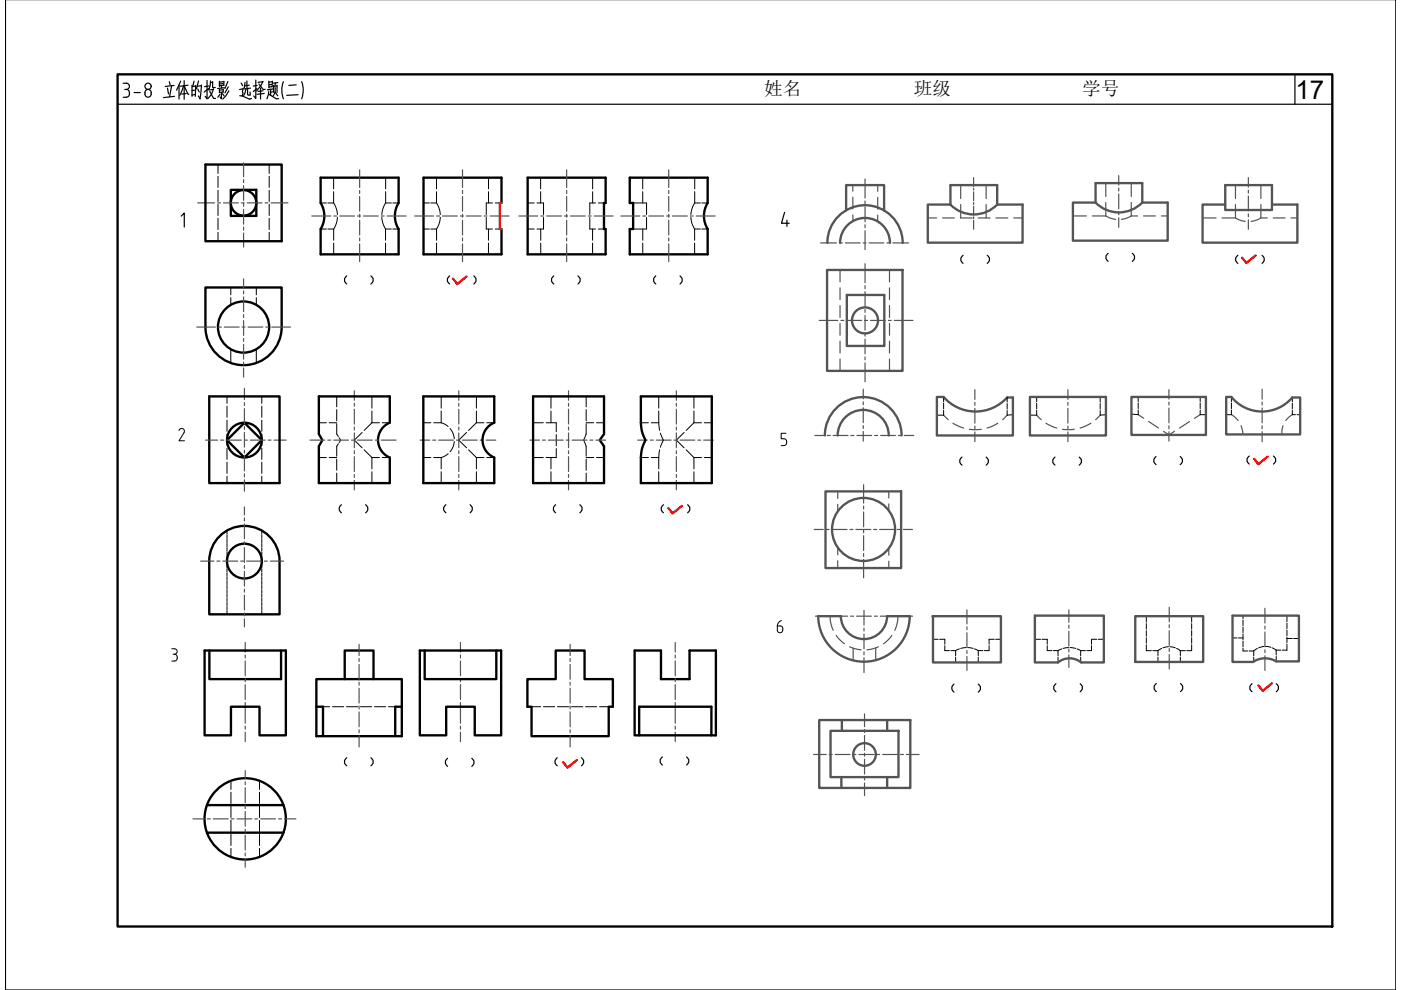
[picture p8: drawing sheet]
<svg xmlns="http://www.w3.org/2000/svg" width="297mm" height="210mm" viewBox="0 0 297 210" stroke-linecap="round" stroke-linejoin="round" font-family="sans-serif">
<defs><g id="words">
<text font-size="5.5" x="274.7" y="20.9">17</text>
<g font-size="4">
<text x="162" y="20.2">姓名</text>
<text x="193.7" y="20.2">班级</text>
<text x="229.4" y="20.2">学号</text>
</g>
</g></defs>
<g fill="none" stroke="#000" stroke-width=".25">
<path d="M38.4 45.8l.7-.6v2.9M73.5 58.5l-.4 .6v.5l.4 .6M78.6 58.5l.5 .6v.5l-.5 .6M95.3 58.5l-.4 .6v.5l.4 .6M100.5 58.5l.4 .6v.5l-.4 .6M117.4 58.5l-.5 .6v.5l.5 .6M122.5 58.5l.5 .6v.5l-.5 .6M139 58.5l-.4 .6v.5l.4 .6M144.2 58.5l.4 .6v.5l-.4 .6M166.3 45l-.6 2.3h1.6M166.8 46.7v1.3M204.2 54.1l-.5 .6v.6l.5 .5"/>
<path d="M209.3 54.1l.5 .6v.6l-.5 .5M234.9 53.7l-.4 .6v.5l.4 .6M240.1 53.7l.4 .6v.5l-.4 .6M262.4 54.1a.98 .98 0 0 0 0 1.7M267.6 54.1a.98 .98 0 0 1 0 1.7M204 96.9l-.5 .6v.5l.5 .6M209.1 96.9l.4 .6v.5l-.4 .6M223.7 96.9l-.5 .6v.5l.5 .6M228.8 96.9l.5 .6v.5l-.5 .6M245.1 96.8l-.5 .6v.5l.5 .6M250.2 96.8l.5 .6v.5l-.5 .6M264.9 96.7l-.5 .6v.5l.5 .6"/>
<path d="M270 96.7l.5 .6v.5l-.5 .6M72.4 107l-.5 .6v.6l.5 .5M77.5 107l.5 .6v.6l-.5 .5M94.5 107l-.4 .6v.6l.4 .5M99.7 107l.4 .6v.6l-.4 .5M117.8 107l-.5 .6v.6l.5 .5M122.9 107l.5 .6v.6l-.5 .5M140.7 107l-.5 .6v.6l.5 .5M145.8 107l.4 .6v.6l-.4 .5M202.3 145l-.5 .6v.6l.5 .6M207.4 145l.5 .6v.6l-.5 .6M223.9 145l-.5 .5v.6l.5 .6"/>
<path d="M229 145l.5 .5v.6l-.5 .6M245.2 144.9l-.5 .6v.6l.5 .5M250.3 144.9l.4 .6v.6l-.4 .5M265.5 145l-.5 .5v.6l.5 .6M270.6 145l.4 .5v.6l-.4 .6M73.5 160.7l-.4 .5v.6l.4 .6M78.6 160.7l.5 .5v.6l-.5 .6M94.9 160.8l-.5 .5v.6l.5 .6M100 160.8l.5 .5v.6l-.5 .6M118.1 160.7l-.4 .5v.6l.4 .6M123.3 160.7l.4 .5v.6l-.4 .6M140.4 160.5l-.4 .6v.5l.4 .6"/>
<path d="M145.6 160.5l.4 .6v.5l-.4 .6"/>
</g>
<!-- layer: xi -->
<path d="M37.9 91.3a.58 .58 0 0 1 .8-.4 .58 .58 0 0 1 .3 .8M39 91.7l-1.1 1.8h1.2M166.6 91.9h-1v1.1h.6a.58 .58 0 0 1 .6 .6M166.8 93.9a.58 .58 0 0 1-.6 .6h-.6M166.8 93.6v.3M36.4 137.6h.6a.58 .58 0 0 1 .6 .5 .58 .58 0 0 1-.6 .6M36.7 138.7h.3M37 138.7a.74 .74 0 0 1 .6 .7 .74 .74 0 0 1-.6 .8h-.6M164.8 132.7h.6a.71 .71 0 0 1 .6 .8 .71 .71 0 0 1-.8 .6l-.4-.3zM165.7 131.6a1.32 1.32 0 0 0-.9 1.1" fill="none" stroke="#000" stroke-width=".21"/>
<!-- layer: CENTER -->
<g fill="none" stroke="#545454" stroke-width=".25">
<path d="M51.6 34.5v3M51.6 38.1v.6M51.6 39.4v3.1M76.2 36v3.8M98.1 36v3.8M120.1 36v3.8M141.8 36v3.8M183.4 37.9v4.1M206.4 37.7v1.9M206.4 39.9v.4M237.2 37.2v2.1M237.2 39.9v.6"/>
<path d="M264.7 37.7v2M41.9 43h3.6M46.1 43h.7M47.4 43h3.1M51.2 43h.6M51.6 43.1v.7M51.6 44.4v3.1M51.6 48.2v.6M51.6 49.4v3M51.6 59.1v1.9M52.4 43h3.2M56.2 43h.6"/>
<path d="M57.5 43h3.6M66.1 45.8h4M70.8 45.8h.6M72 45.8h3.2M75.8 45.8h.6M76.2 40.4v.6M76.2 41.6v3.2M76.2 45.4v.7M76.2 46.7v3.1M76.2 50.5v.6M76.2 51.7v3.8M77.1 45.8h3.1"/>
<path d="M80.8 45.8h.7M82.1 45.8h4M87.9 45.8h4M92.6 45.8h.6M93.8 45.8h3.2M97.6 45.8h.6M98.1 40.4v.6M98.1 41.6v3.2M98.1 45.4v.7M98.1 46.7v3.1M98.1 50.5v.6M98.1 51.7v3.8"/>
<path d="M98.9 45.8h3.1M102.6 45.8h.7M103.9 45.8h4M110 45.8h4M114.7 45.8h.6M115.9 45.8h3.2M119.7 45.8h.6M120.1 40.4v.6M120.1 41.6v3.2M120.1 45.4v.7M120.1 46.7v3.1M120.1 50.5v.6"/>
<path d="M120.1 51.7v3.8M120.9 45.8h3.2M124.7 45.8h.6M126 45.8h4M131.6 45.8h4.1M136.3 45.8h.6M137.5 45.8h3.2M141.3 45.8h.7M141.8 40.4v.6M141.8 41.6v3.2M141.8 45.4v.7M141.8 46.7v3.1"/>
<path d="M141.8 50.5v.6M141.8 51.7v3.8M142.6 45.8h3.1M146.4 45.8h.6M147.6 45.8h4M174 51.5h3.3M178 51.5h.6M179.2 51.5h3.2M183 51.5h.6M183.4 42.6v.6M183.4 43.9v3.1M183.4 47.6v.7"/>
<path d="M183.4 48.9v4M183.4 55.9v4M184.3 51.5h3.1M188 51.5h.7M189.3 51.5h3.3M206.4 40.7v1.9M206.4 43v.3M206.4 43.7v1.9M206.4 46v.3M206.4 46.7v1.9M237.2 41.1v3.2M237.2 44.9v.6"/>
<path d="M237.2 46.2v2M264.7 40.3v.6M264.7 41.6v3.1M264.7 45.3v.7M264.7 46.6v2M41.7 69.3h4M46.3 69.3h.6M47.6 69.3h3.1M51.3 69.3h.7M51.6 61.7v.6M51.6 62.9v3.2M51.6 66.7v.6"/>
<path d="M51.6 68v3.1M51.6 71.7v.7M51.6 73v3.2M51.6 76.8v.6M51.6 78v2M52.6 69.3h3.1M56.4 69.3h.6M57.6 69.3h4M173.7 67.9h3.9M178.3 67.9h.6M179.5 67.9h3.2M183.3 67.9h.6"/>
<path d="M183.4 60.6v.6M183.4 61.8v3.2M183.4 65.6v.6M183.4 66.9v3.1M183.4 70.6v.7M183.4 71.9v3.1M183.4 75.7v.6M183.4 76.9v4.1M184.6 67.9h3.1M188.3 67.9h.7M189.6 67.9h4M43.6 93.3h2.6"/>
<path d="M46.8 93.3h.6M48 93.3h3.2M51.8 93.3h.6M51.8 82.3v2.4M51.8 85.4v.6M51.8 86.6v3.2M51.8 90.4v.6M51.8 91.7v3.1M51.8 95.4v.7M51.8 96.7v3.1M53.1 93.3h3.1M56.8 93.3h.7"/>
<path d="M58.1 93.3h2.6M65.7 93.3h3.2M69.5 93.3h.6M70.8 93.3h3.1M74.5 93.3h.7M75.1 82.9v2M75.1 85.5v.6M75.1 86.8v3.1M75.1 90.5v.7M75.1 91.8v3.1M75.1 95.6v.6M75.1 96.8v3.2"/>
<path d="M75.8 93.3h3.1M79.6 93.3h.6M80.8 93.3h3.2M89.1 93.3h2M91.7 93.3h.7M93 93.3h3.1M96.8 93.3h.6M97.3 82.9v2M97.3 85.5v.6M97.3 86.8v3.1M97.3 90.5v.7M97.3 91.8v3.1"/>
<path d="M97.3 95.6v.6M97.3 96.8v3.2M98 93.3h3.2M101.8 93.3h.6M103.1 93.3h2M112.3 93.3h2.1M115 93.3h.6M116.3 93.3h3.1M120 93.3h.7M120.5 82.9v2M120.5 85.5v.6M120.5 86.8v3.1"/>
<path d="M120.5 90.5v.7M120.5 91.8v3.1M120.5 95.6v.6M120.5 96.8v3.2M121.3 93.3h3.2M125.1 93.3h.6M126.3 93.3h2.1M135.2 93.3h2M137.9 93.3h.6M139.1 93.3h3.2M142.9 93.3h.6M143.4 82.9v2"/>
<path d="M143.4 85.5v.6M143.4 86.8v3.1M143.4 90.5v.7M143.4 91.8v3.1M143.4 95.6v.6M143.4 96.8v3.2M144.2 93.3h3.1M147.9 93.3h.7M149.2 93.3h2.1M172.8 92.3h2M175.4 92.3h.6M176.6 92.3h3.2"/>
<path d="M180.4 92.3h.6M181.7 92.3h3.1M183 82.5v2.1M183 85.2v.6M183 86.4v3.2M183 90.2v.7M183 91.5v2M185.4 92.3h.7M186.7 92.3h3.2M190.5 92.3h.6M191.7 92.3h2M206.7 82.6v2.1"/>
<path d="M206.7 85.3v.6M206.7 86.6v3.1M206.7 90.3v.7M206.7 91.6v2.1M226.4 82.6v2.1M226.4 85.3v.6M226.4 86.6v3.1M226.4 90.3v.7M226.4 91.6v2.1M247.8 82.6v2M247.8 85.3v.6M247.8 86.5v3.2"/>
<path d="M247.8 90.3v.6M247.8 91.5v2M267.6 82.5v2.1M267.6 85.3v.6M267.6 86.5v3.2M267.6 90.3v.6M267.6 91.5v2.2M42.5 119h2.9M46 119h.6M47.3 119h3.1M51 119h.7M51.8 100.5v.6"/>
<path d="M51.8 101.7v2.4M51.8 107.5v1.7M51.8 109.8v.7M51.8 111.1v3.1M51.8 114.9v.6M51.8 116.1v3.2M51.8 119.9v.6M52.3 119h3.1M56.1 119h.6M57.3 119h2.8M75.1 100.6v.6M75.1 101.9v2"/>
<path d="M97.3 100.6v.6M97.3 101.9v2M120.5 100.6v.6M120.5 101.9v2M143.4 100.6v.6M143.4 101.9v2M172.6 112.3h1.9M175.2 112.3h.6M176.4 112.3h3.2M180.2 112.3h.6M181.5 112.3h3.1M183.1 102.8v3.9"/>
<path d="M183.1 107.3v.6M183.1 108.6v3.1M183.1 112.3v.7M183.1 113.6v3.1M183.1 117.4v.6M183.1 118.6v3.9M185.2 112.3h.7M186.5 112.3h3.1M190.3 112.3h.6M191.5 112.3h2M51.8 121.1v3.2M51.8 124.9v.6"/>
<path d="M51.8 126.2v3.1M51.8 129.9v.7M51.8 131.2v1.7M52 136.2v2.1M52 138.9v.6M76.1 136.6v2.4M76.1 139.6v.7M97.6 136.2v2.1M97.6 138.9v.6M120.9 136.6v2.4M120.9 139.6v.7M143.2 136.2v2.1"/>
<path d="M143.2 138.9v.6M172.9 130.6h1.8M175.3 130.6h.6M176.6 130.6h3.1M180.3 130.6h.7M181.6 130.6h3.1M183.2 129.4v3.1M183.2 133.2v.6M183.2 134.4v3.2M183.2 138.2v.6M183.2 139.5v3.1M185.4 130.6h.6"/>
<path d="M186.6 130.6h3.2M190.4 130.6h.6M191.7 130.6h1.8M205 129.3v3M205 132.9v.6M205 134.2v3.1M205 137.9v.7M205 139.2v3M226.6 129.3v2.6M226.6 132.6v.6M226.6 133.8v3.2M226.6 137.6v.6"/>
<path d="M226.6 138.9v2.6M247.9 128.7v3.1M247.9 132.5v.6M247.9 133.7v3.2M247.9 137.5v.6M247.9 138.8v3M268.2 129v3.1M268.2 132.7v.7M268.2 134v3.1M268.2 137.8v.6M268.2 139v3.2M52 140.1v3.2"/>
<path d="M52 143.9v.6M52 145.2v3.1M52 148.9v.7M52 150.2v3.1M52 154v.6M52 155.2v2.1M76.1 140.9v3.1M76.1 144.7v.6M76.1 145.9v3.2M76.1 149.7v.6M76.1 150.9v3.2M76.1 154.7v.6"/>
<path d="M76.1 156v2.4M97.6 140.1v3.2M97.6 143.9v.6M97.6 145.2v3.1M97.6 148.9v.7M97.6 150.2v3.1M97.6 154v.6M97.6 155.2v2.1M120.9 140.9v3.1M120.9 144.7v.6M120.9 145.9v3.2M120.9 149.7v.6"/>
<path d="M120.9 150.9v3.2M120.9 154.7v.6M120.9 156v2.4M143.2 140.1v3.2M143.2 143.9v.6M143.2 145.2v3.1M143.2 148.9v.7M143.2 150.2v3.1M143.2 154v.6M143.2 155.2v2.1M172.5 160h2.7M175.8 160h.6"/>
<path d="M177.1 160h3.1M180.8 160h.7M182.1 160h3.1M183.3 151.4v2.7M183.3 154.7v.6M183.3 155.9v3.2M183.3 159.7v.6M185.9 160h.6M187.1 160h3.2M190.9 160h.6M192.2 160h2.7M40.9 173.6h2.4"/>
<path d="M44 173.6h.6M45.2 173.6h3.2M49 173.6h.6M50.3 173.6h3.1M52 163.4v1.7M52 165.8v.6M52 167v3.2M52 170.8v.6M52 172v3.2M52 175.8v.6M52 177.1v3.1M54 173.6h.7"/>
<path d="M55.3 173.6h3.1M59.1 173.6h.6M60.3 173.6h2.4M183.3 161v3.1M183.3 164.7v.7M183.3 166v2.7M52 180.9v.6M52 182.1v1.8"/>
</g>
<g fill="none" stroke="#545454" stroke-width=".5">
<path d="M259.8 39.2h9.9v5.3h-9.9zM175.4 57.2h16v21.4h-16zM175.4 51.5a8 8 0 0 1 8-8 8 8 0 0 1 8 8M178.1 51.5a5.3 5.3 0 0 1 5.3-5.3 5.3 5.3 0 0 1 5.3 5.3M179.4 44.6v-5.4h8v5.4M201.5 43.4a6.9 6.9 0 0 0 9.9 0M201.5 43.4h-4.8v8h20.1v-8h-5.4M201.5 43.4v-4.2h9.9v4.2M232.3 42.9a6.9 6.9 0 0 0 9.9 0M232.3 43h-4.8v8h20.1v-8h-5.4M232.3 43v-4.2h9.9v4.2M259.8 43.4h-4.8v8h20.1v-8h-5.4"/>
<path d="M179.5 62.5h8v10.8h-8zM174.9 92.3a8.1 8.1 0 0 1 8.1-8.1 8.1 8.1 0 0 1 8.2 8.1M177.6 92.3a5.4 5.4 0 0 1 5.4-5.4 5.4 5.4 0 0 1 5.4 5.4M213.5 84.3a9 9 0 0 1-13.4-.1h-1.5v8.1h16.2v-8h-1.3M218.4 84.2h16.1v8.1h-16.1zM239.9 84.2h15.8v8h-15.8zM261.1 84.2a8.4 8.4 0 0 0 12.9 .1h1.7v7.8h-15.7v-7.9h1.1M175 104.2h16.1v16.2h-16.1zM188.1 130.6a4.9 4.9 0 0 1-4.9 4.9 4.9 4.9 0 0 1-4.9-4.9h-4.8a9.7 9.7 0 0 0 9.7 9.7 9.7 9.7 0 0 0 9.7-9.7h-4.8M197.7 130.6h14.5v9.9h-14.4v-9.9M219.4 130.5h14.6v10h-4.8a3.9 3.9 0 0 0-4.9 0h-4.9zM240.7 130.6h14.4v9.7h-14.4z"/>
<path d="M261.3 130.5h14.1v9.7h-4.8a4.6 4.6 0 0 0-4.9 .1h-4.4zM173.7 152.7h19.3v14.4h-19.3zM176.1 155h14.4v9.8h-14.4zM178.5 152.7v2.3M188.1 152.7v2.3M178.4 164.8v2.3M188.1 164.8v2.3"/>
<circle cx="183.4" cy="67.9" r="2.76"/>
<circle cx="183.1" cy="112.3" r="6.7"/>
<circle cx="183.3" cy="160" r="2.4"/>
</g>
<g fill="none" stroke="#545454" stroke-width=".25">
<path d="M180.8 39.2v1.3M186.1 39.2v1.4M203.7 39.2v2.9M209.1 39.2v2.9M234.4 38.8v2.9M239.8 38.8v2.9M261.9 39.2v2.9M267.3 39.2v2.9M178.1 57.2v2.6M180.8 41.8v2.5M180.8 45.6v1.3M186.1 41.8v2.6"/>
<path d="M186.1 45.6v1.3M188.6 57.2v2.6M196.7 46.2h1.9M199.8 46.2h2.5M203.6 46.2h2.5M203.7 43.4v2.8M207.4 46.2h2.5M209.1 43.4v2.8M211.2 46.2h2.5M214.9 46.2h1.9M227.5 45.8h2.8M231.6 45.8h2.8"/>
<path d="M234.4 45.8l1.2 .5 .9 .2M234.4 42.9v2.9M239.8 45.8l-1.1 .5-.9 .2M239.8 42.9v2.9M239.8 45.8h1.4M242.5 45.8h2.5M246.2 45.8h1.4M255 46.2h2.8M259.1 46.2h2.8M261.9 46.2l.8 .4 1.3 .3M261.9 43.4v2.8M267.3 46.2l-.7 .4-1.3 .3"/>
<path d="M267.3 46.2h1.4M267.3 43.4v2.8M269.9 46.2h2.6M273.7 46.2h1.4M178.1 61v2.5M178.1 64.8v2.5M178.1 68.6v2.5M178.1 72.3v2.6M178.1 76.1v2.5M188.6 61v2.5M188.6 64.8v2.5M188.6 68.6v2.5"/>
<path d="M188.6 72.3v2.6M188.6 76.1v2.5M200.1 88l.9 1M202 89.7l2.3 1.1M205.5 91h2.6M211.6 89.7l-2.3 1.1M213.5 88l-.9 1M219.8 88l1 1M221.8 89.7l2.2 1.1M225.3 91h2.5M231.3 89.7l-2.3 1.1M233.3 88l-1 1"/>
<path d="M241.3 87.9l1.2 .8M243.5 89.4l2.1 1.4M249 91.4l-1.2 .8-1.1-.7M252.2 89.4l-2.1 1.4M254.5 87.9l-1.2 .8M261.1 87.9l1.4 1.3M263.1 90.3l.4 1.8M272 90.3l-.2 1.8M274 87.9l-1.4 1.3M177.6 104.2v1.5M177.6 106.9v1.5M177.6 116.1v1.5"/>
<path d="M177.6 118.9v1.5M188.4 104.2v1.4M188.4 106.8v1.4M188.4 116.3v1.4M188.4 119v1.4M176 130.6l.2 1.7 .5 1.3M177.3 134.7l.7 .9 1 .9M180.1 137.1l1.2 .4 1.2 .3M180.9 137.4v2.6M185.7 137.4v2.6M186.2 137.1l-1.1 .5-1.3 .2M189.1 134.7l-.7 .9-1.1 .9"/>
<path d="M190.4 130.6l-.2 1.7-.5 1.3"/>
</g>
<!-- layer: xu -->
<g fill="none" stroke="#000" stroke-width=".21">
<path d="M46.2 34.9v1.9M46.2 37.4v2.3M57.1 34.9v1.9M57.1 37.4v2.3M70.7 37.7v2.4M81.8 37.7v2.4M92.5 37.7v2.4M103.6 37.7v2.4M114.6 37.7v2.4M125.7 37.7v2.4M136.3 37.7v2.4M147.3 37.7v2.4"/>
<path d="M46.2 40.3v2.4M46.2 43.3v2.4M46.2 46.3v2.4M46.2 49.3v1.8M57.1 40.3v2.4M57.1 43.3v2.4M57.1 46.3v2.4M57.1 49.3v1.8M68 48.6h1.2M68 43h1.2M69.5 43h1.2M69.5 48.6h1.2"/>
<path d="M70.7 43l.6 1.2 .2 1.3M70.7 40.6v2.4M70.7 48.6v2.3M70.7 51.5v2.4M71.5 46.1l-.2 1.2-.6 1.3M80.9 46.1l.3 1.2 .5 1.3M81.7 48.6h1.3M81.7 48.6v2.3M81.7 51.5v2.4M81.8 43l-.6 1.2-.2 1.3M81.8 43h1.2M81.8 40.6v2.4"/>
<path d="M83.3 48.6h1.2M83.3 43h1.2M89.8 48.6h1.2M89.8 43h1.2M91.3 43h1.2M91.3 48.6h1.3M92.5 43l.6 1.2 .3 1.3M92.5 40.6v2.4M92.6 48.6v2.3M92.6 51.5v2.4M93.4 46.1l-.3 1.2-.5 1.3M103.1 46.1v2.5h1.3"/>
<path d="M103.6 48.6v2.3M103.6 51.5v2.4M103.6 40.6v2.4M104.4 43h-1.3v2.5M105 48.6h1.3M105 43h1.3M111.9 48.6h1.4M111.9 43h1.4M113.9 43h1.3v2.5M114.6 40.6v2.4M114.6 48.6v2.3M114.6 51.5v2.4"/>
<path d="M115.2 46.1v2.5h-1.3M125 46.1v2.5h1.3M125.6 48.6v2.3M125.6 51.5v2.4M125.7 40.6v2.4M126.3 43h-1.3v2.5M126.8 48.6h1.3M126.8 43h1.3M134.2 43h2.9v2.5M136.3 40.6v2.4M136.3 48.6v2.3M136.3 51.5v2.4"/>
<path d="M137.1 46.1v2.5h-2.9M146.5 46.1l.2 1.2 .6 1.3M147.3 48.6v2.3M147.3 51.5v2.4M147.3 48.6h1.2M147.3 43l-.6 1.2-.2 1.3M147.3 40.6v2.4M147.3 43h1.2M148.8 48.6h1.2M148.8 43h1.2M48.9 61v1.5M48.9 63.1v1.5"/>
<path d="M48.9 74v3M54.3 61v1.5M54.3 63.1v1.5M54.3 74.1v2.9M48.1 84v1.5M48.1 86.1v2.4M48.1 89.1v2.4M48.1 92v2.4M48.1 95v2.4M48.1 98v2.4M55.5 84v1.5M55.5 86.1v2.4"/>
<path d="M55.5 89.1v2.4M55.5 92v2.4M55.5 95v2.4M55.5 98v2.4M67.6 89.6h1.6M67.6 97h1.6M69.8 89.6h1.6M69.8 97h1.6M71.4 89.8v2.2l.3 .5M71.4 84v2.3M71.4 86.9v2.3M71.4 97.3v2.4"/>
<path d="M71.7 94.1l-.3 .5v2.1M71.9 92.8l.3 .5-.3 .5M76.8 91.7l-1.7 1.6 1.7 1.7M77.2 95.4l1.7 1.6M78.9 89.6h1.6M78.9 97h1.6M78.9 89.6l-1.7 1.7M78.9 84v2.5M78.9 87.1v2.5M78.9 97v2.4M81 89.6h1.6M81 97h1.6"/>
<path d="M89.8 89.6h1.6M89.8 97h1.6M91.9 89.6h1.6M91.9 97h1.6M93.5 89.6l1.5 .8M93.5 84v2.5M93.5 87.1v2.5M93.5 97v2.4M95 96.2l-1.5 .8M95.4 90.9l.7 1.1 .2 1M96.3 93.6l-.2 1.1-.7 1.1M98.9 91.7l-1.6 1.6 1.6 1.7"/>
<path d="M99.3 95.4l1.7 1.6M101 89.6h1.6M101 97h1.6M101 89.6l-1.7 1.7M101 84v2.5M101 87.1v2.5M101 97v2.4M103.2 89.6h1.6M103.2 97h1.6M113 89.6h2.2M113 97h2.2M115.8 89.6h2.1v1.9"/>
<path d="M116.8 84v2.5M116.8 87.1v2.5M116.8 97v2.4M117.9 92.1v2.4M117.9 95.1v1.9h-2.1M124.3 89.8a4.8 4.8 0 0 1-.6 3.5 4.8 4.8 0 0 1 .6 3.4M124.3 89.6h1.6M124.3 97h1.6M124.3 84v2.3M124.3 86.9v2.3M124.3 97.3v2.4M126.5 89.6h1.6"/>
<path d="M126.5 97h1.6M135.9 89.6h1.6M135.9 97h1.6M138.1 89.6h1.6M138.1 97h1.6M139.7 89.6l.2 1.7M139.7 84v2.5M139.7 87.1v2.5M139.7 97v2.4M139.9 95.4l-.2 1.6M140 91.8l.6 1.5-.6 1.5M145.1 91.7l-1.7 1.6 1.7 1.7"/>
<path d="M145.5 95.4l1.6 1.6M147.1 89.6l-1.6 1.7M147.1 84v2.5M147.1 87.1v2.5M147.1 97v2.4M147.1 89.6h1.6M147.1 97h1.6M149.3 89.6h1.6M149.3 97h1.6M200.1 87v1h-1.5M200.1 84.2v1M200.1 85.5v1.2"/>
<path d="M213.5 87v1l1.3-.1M213.5 84.3v1M213.5 85.6v1.1M219.8 87v1h-1.4M219.8 84.2v1M219.8 85.5v1.2M233.3 87v1l1.2-.1M233.3 84.3v1M233.3 85.6v1.1M241.3 86.9v1l-1.4-.1M241.3 84.2v.9M241.3 85.4v1.2"/>
<path d="M254.5 86.9v1h1.2M254.5 84.2v.9M254.5 85.4v1.2M261.1 86.9v1h-1.1M261.1 84.2v.9M261.1 85.4v1.2M274 87v.9h.7M274 84.3v.9M274 85.5v1.2M275 87.9h.7M48.1 101v1.4M48.1 112.5v.8"/>
<path d="M48.1 113.4v.8M48.1 114.3v.7M48.1 115.2v.7M48.1 116.1v.7M48.1 117v.7M48.1 117.9v.7M48.1 118.8v.7M48.1 119.7v.7M55.5 101v1.4M55.5 112.5v.8M55.5 113.4v.8M55.5 114.3v.7"/>
<path d="M55.5 115.2v.7M55.5 116.1v.7M55.5 117v.7M55.5 117.9v.7M55.5 118.8v.7M55.5 119.7v.7M71.4 100.3v2.1M78.9 100v2.4M93.5 100v2.4M101 100v2.4M116.8 100v2.4M124.3 100.3v2.1"/>
<path d="M139.7 100v2.4M147.1 100v2.4M48.1 120.6v.7M48.1 121.5v.7M48.1 122.3v.8M48.1 123.2v.8M48.1 124.1v.7M48.1 125v.7M48.1 125.9v.7M48.1 126.8v.7M48.1 127.7v.7M48.1 128.6v.7"/>
<path d="M48.1 129.5v.8M55.5 120.6v.7M55.5 121.5v.7M55.5 122.3v.8M55.5 123.2v.8M55.5 124.1v.7M55.5 125v.7M55.5 125.9v.7M55.5 126.8v.7M55.5 127.7v.7M55.5 128.6v.7M55.5 129.5v.8"/>
<path d="M197.8 135.5h1.1M199.2 135.5h1.1v1.1M200.3 136.9v1h1M201.6 137.9h1M202.6 137.9v1.1M202.6 139.3v1.2M203.4 137.6l-.8 .3M204.9 137.3l-1.2 .2M205.2 137.3l1.1 .2M206.6 137.6l.8 .3M207.4 137.9h1M207.4 137.9v1.1"/>
<path d="M207.4 139.3v1.2M209.7 136.9v1h-1M210.8 135.5h-1.1v1.1M211.1 135.5h1.1M219.5 135.5h1.1M220.9 135.5h1.1v1.1M222 136.9v1h1M223.3 137.9h1M224.3 139.3v1.2M225.1 137.6l-.8 .3v1.1M226.6 137.3l-1.2 .2M226.9 137.3l1.1 .2"/>
<path d="M228.3 137.6l.8 .3M229.1 139.3v1.2M230.1 137.9h-1v1.1M231.4 136.9v1h-1M232.5 135.5h-1.1v1.1M232.8 135.5h1.1M243 136.7v1.3h1.1M243 130.6v1.3M243 132.2v1.2M243 133.7v1.2M243 135.2v1.2M244.4 138h1.1"/>
<path d="M245.5 138v1M245.5 139.3v1M246.3 137.5l-.8 .5M247.7 137.1l-1.1 .3M248 137.1l1.2 .3M249.5 137.5l.7 .5M250.2 138h1.1M250.2 138v1M250.2 139.3v1M252.7 130.6v1.3M252.7 132.2v1.2M252.7 133.7v1.2"/>
<path d="M252.7 135.2v1.2M252.7 136.7v1.3h-1.1M261.3 135.3h1M262.6 135.3h.9M263.5 137.4v.6h1M263.5 130.5v.7M263.5 131.4v1.2M263.5 132.9v1.2M263.5 134.4v1.2M263.5 135.9v1.2M264.8 138h1M265.8 138v1"/>
<path d="M265.8 139.3v1M266.6 137.5l-.8 .5M268 137.1l-1.1 .3M268.3 137.1l1.2 .1M269.8 137.4l.8 .4M270.6 137.8v1.1M270.6 137.8h1M270.6 139.2v1M272.9 135.4h1.1M272.9 136.6v1.2h-1M272.9 130.5v1.3M272.9 132.1v1.2"/>
<path d="M272.9 133.6v1.2M272.9 135.1v1.2M274.3 135.4h1.1M68 149.8h1.9M70.5 149.8h2.4M73.5 149.8h2.3M76.4 149.8h2.4M79.4 149.8h2.4M82.4 149.8h1.9M112.7 149.8h1.9M115.2 149.8h2.4M118.2 149.8h2.4"/>
<path d="M121.2 149.8h2.4M124.1 149.8h2.4M127.1 149.8h2M49 165.6v1.8M49 168v2.4M49 170.9v2.4M49 173.9v2.4M49 176.9v2.4M49 179.9v1.8M55 165.6v1.8M55 168v2.4M55 170.9v2.4"/>
<path d="M55 173.9v2.4M55 176.9v2.4M55 179.9v1.8"/>
</g>
<!-- layer: cu -->
<g fill="none" stroke="#000" stroke-width=".5">
<path d="M43.6 34.9h16.1v16.2h-16.1zM68 37.7h16.5v5.3a5.3 5.3 0 0 0 0 5.6v5.3h-16.5v-5.3a5.3 5.3 0 0 0 0-5.6zM111.9 37.7h16.5v5.3h-.3v5.6h.3v5.3h-16.5zM133.5 37.7h16.5v5.3a5.3 5.3 0 0 0 0 5.6v5.3h-16.5v-5.3h.7v-5.6h-.7zM48.9 40.3h5.4v5.5h-5.4zM106.3 43v-5.3h-16.5v16.2h16.5v-5.3M43.6 61h16.1v8.3a8.1 8.1 0 0 1-8.1 8.1 8.1 8.1 0 0 1-8-8.1zM44.4 84h14.9v18.4h-14.9zM48.1 93.3l3.7-3.7 3.7 3.7-3.7 3.7zM67.6 84h15v5.6a4 4 0 0 0-2.4 3.7 4 4 0 0 0 2.4 3.7v5.4h-15v-7.8l.7-1.3-.7-1.3zM89.8 84h15v5.6a4 4 0 0 0-2.5 3.7 4 4 0 0 0 2.5 3.7v5.4h-15zM113 84h15.1v8l-.9 1.3 .9 1.3v7.8h-15.1z"/>
<path d="M135.9 84h15v18.4h-15v-5.4a7.7 7.7 0 0 1 .9-3.7 7.6 7.6 0 0 1-.9-3.7zM44.4 119a7.5 7.5 0 0 1 7.4-7.5 7.5 7.5 0 0 1 7.5 7.5M44.4 119v11.3h14.9v-11.3M43.4 137.9h17.2v18h-5.6v-6.1h-6v6.1h-5.6zM44.4 137.9v6.1h15.2v-6.1M89 137.9h17.3v18h-5.6v-6.1h-6.1v6.1h-5.6zM90 137.9v6.1h15.2v-6.1M117.8 137.9h6.1v6.1h6v5.8h-.8v6.3h-16.4v-6.3h-.9v-5.8h6zM134.6 137.9h5.5v6.1h6.1v-6.1h5.6v18h-17.2zM67.1 144h18.1v12.1h-18.1zM67.1 149.8h1.4v6.1M73.1 144v-6.1h6.1v6.1"/>
<path d="M85.2 149.8h-1.4v6.1M135.5 155.9v-6.1h15.3v6.1M43.9 176.5h16.2M43.9 170.7h16.2"/>
<circle cx="51.6" cy="43" r="2.7"/>
<circle cx="51.6" cy="69.3" r="5.4"/>
<circle cx="51.8" cy="93.3" r="3.7"/>
<circle cx="51.8" cy="119" r="3.7"/>
<circle cx="52" cy="173.6" r="8.6"/>
</g>
<!-- layer: 01(csx) -->
<path d="M24.9 15.8h257.6v180.6h-257.6z" fill="none" stroke="#000" stroke-width=".5"/>
<!-- layer: 11(wz) -->
<g fill="none" stroke="#000" stroke-width=".25">
<path d="M26.1 17.6h.7a.66 .66 0 0 1 .6 .7 .66 .66 0 0 1-.6 .7M26.4 19h.4M26.8 19a.84 .84 0 0 1 .7 .8 .84 .84 0 0 1-.7 .8h-.7M28.4 19.6h1.3M30.9 19.2a.75 .75 0 0 1 1.2 .6 .75 .75 0 0 1-1.2 .6l-.2-.8zM35.5 18.7l.2 1.2M35.9 17.3l.2 .7M36.4 18.2l-.5 2.3M36.9 18.1l-1.9 .2M38 18v3M38.3 17.2l-.9 1.9M38.9 18.2l-.8 2.1"/>
<path d="M39 18.2l.9 1.8h.2M39 17.1v3.9M39.5 19.8l-1 .2M39.9 18.1l-1.7 .2M40.7 18.1v2.3M41.1 17.2l-.2 1M41.2 19.1l-.5 .1M41.5 18.2l-.7 .2M41.5 18.1l-.1 2.3M41.9 18.9l.3 .6M42.1 17.2l-.5 1.6M42.7 18.2l-.9 .1"/>
<path d="M42.7 18l-.3 3-.3-.7M43.9 17.1v3.9l-.4-.6M44.2 18.8l-.9 .7M44.3 18.2l-.9 .2M44.5 19.4l.8 1.5h.4M44.6 17.2v1l-.4 .9M45.1 17.3v1.3h.5M45.1 17.4l-.5 .1M45.3 18.9l-.9 .2M45.3 18.8l-.5 1.2-.7 .9M46.5 17.2v1.1M46.5 18.9v.7"/>
<path d="M46.6 20l-.4 .6M46.9 18.2l.1 .4M47 19.6v1.4l-.4-.4M47.2 19.9l.3 .4M47.3 17.7l-.8 .1M47.3 19l-.8 .1M47.3 18.9v.6M47.3 19.5l-.8 .1M47.4 17.3l-.9 .1M47.5 17.2l-.1 .9M47.5 18.1l-1 .1M47.6 18.6l-1.5 .2"/>
<path d="M48.3 17.3l-.6 1.5M48.4 18.4l-.7 1.3M48.5 19.3l-.6 1-.7 .7M51.1 17.6l.3 .6M51.5 18.8l-.7 .2M51.6 18.7l-.3 1.6h-.5M52 17.5l-.2 1.1M52.1 18.9l-.4 1.4M52.4 17.2v1.6M52.5 18.8v1.2l.1 .2h.5l-.1-.7M52.8 18.1l-.9 .1M53.1 18.7l-1.4 .2"/>
<path d="M54.2 17v3.9l-.4-.6M54.5 18.8l-.8 .6M54.5 18.1l-.8 .1M54.9 17.8l.9 1.2 .4-.1M55.2 18.7v2.3M55.7 17.3l-1 .2M55.8 17.2l-.5 1-.9 1.1M55.8 19.3l-1.1 .1M56 19.8l-1.5 .2M56.9 20l1.7 1 .5-.1M57 19.3l-.4 1.7M57 17.2v1.4"/>
<path d="M57.4 18.9v1.3M57.6 17.9l-.6 .1M57.7 18.4l-.7 .1M57.7 17.3l-.7 .1M57.8 17.2l-.1 1.2M57.8 19.5l-.4 .1M57.9 18.9l-1.2 .1M58 18.1v1.5M58.3 18.6v.7l-.4 1M58.3 19.6l.6 .7M58.4 17.6l-.1 .6M58.7 18.2l-.7 .1"/>
<path d="M58.7 18.1v1.5M58.9 17.5l-1 .1M60.1 17.3l-.4 1.8 .4 1.8M62.8 18l-1.6 .1M64 17.3l.3 1.8-.3 1.8M37 20.4l-2.3 .3M41.3 20l-.6 .2M51.3 20.3l1.7 .7M53.3 20.9l-.3 .1M63.2 20.1l-2.4 .1"/>
<circle cx="31.4" cy="18.3" r=".66"/>
</g>
<!-- layer: 02(xsx) -->
<path d="M274.5 15.8v6.3M24.9 22.1h257.6" fill="none" stroke="#000" stroke-width=".25"/>
<path d="M295.9 -.1v210h-294.7v-210" fill="none" stroke="#000" stroke-width=".25"/>
<path d="M98.9 58.6l-1.9 1.6-1-1.1M266.2 54.2l-2 1.6-.9-1.2M268.8 96.8l-2 1.6-.9-1.1M144.6 107.3l-2 1.6-.9-1.2M269.7 144.9l-2 1.6-.9-1.2M122.3 161.2l-2 1.6-.9-1.2" fill="none" stroke="#f00" stroke-width=".5"/>
<!-- layer: cu -->
<path d="M106 43v5.6" fill="none" stroke="#f00" stroke-width=".5"/>
<path d="M106 43h.3M106 48.6h.3" fill="none" stroke="#f00" stroke-width=".5"/>
<use href="#words"/>
</svg>
